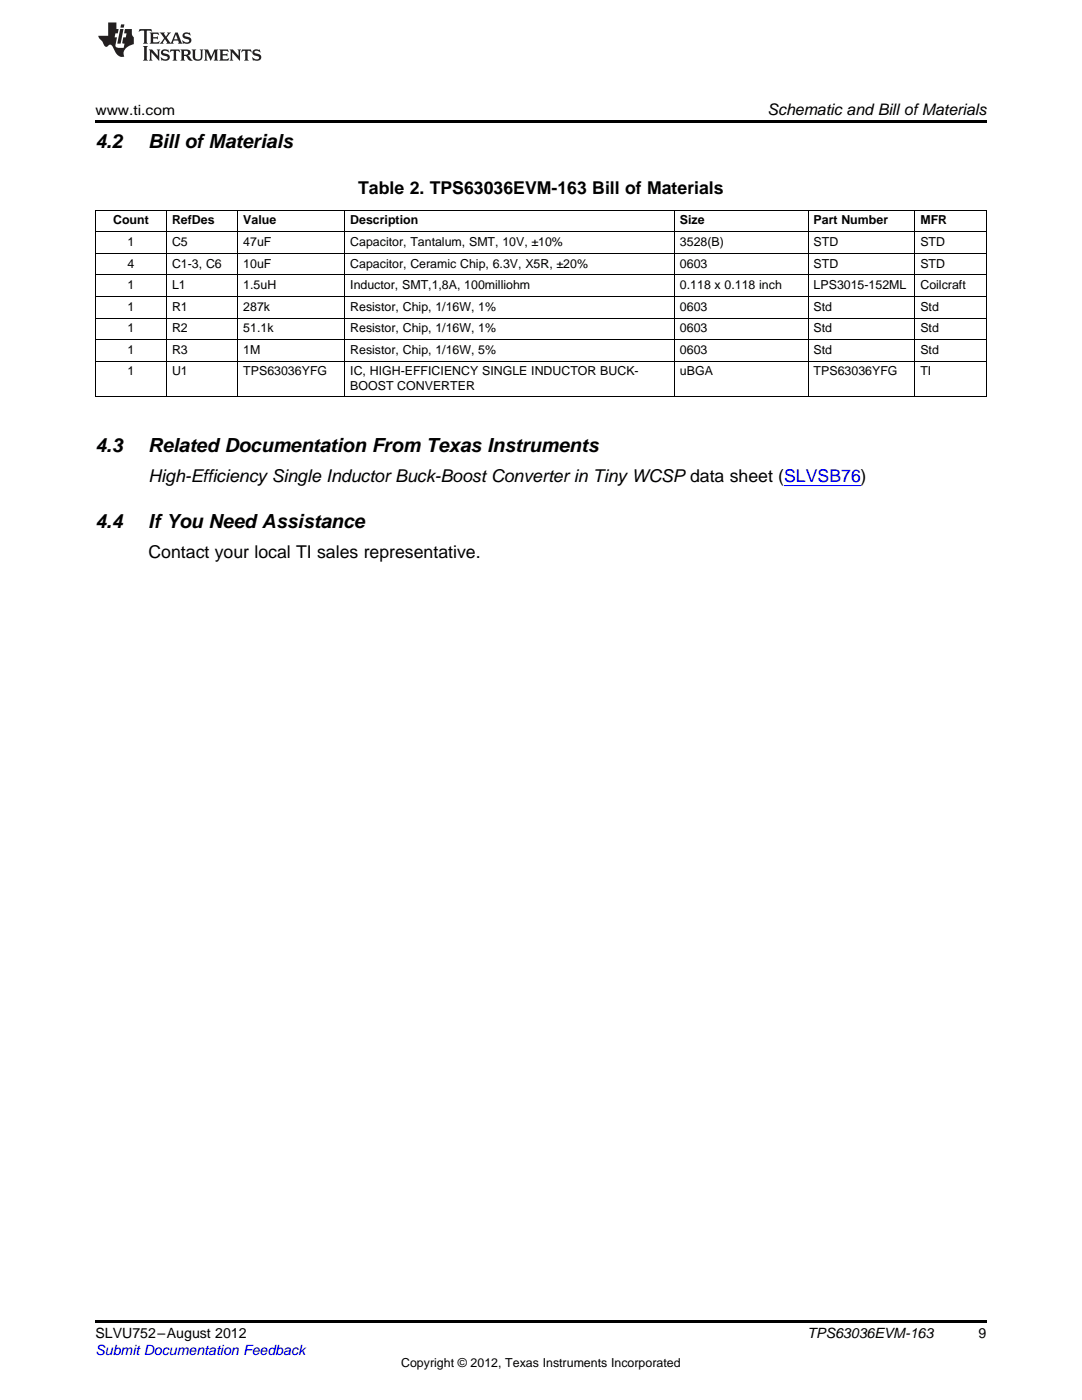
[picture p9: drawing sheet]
<svg xmlns="http://www.w3.org/2000/svg" width="216mm" height="279mm" viewBox="0 0 216 279" stroke-linecap="round" stroke-linejoin="round" font-family="sans-serif">
<defs><g id="words">
<g font-size="3.9">
<text x="19" y="29.6">4.2</text>
<text x="29.6" y="29.6">Bill ofMaterials</text>
<text x="19" y="90.2">4.3</text>
<text x="29.6" y="90.2">Related Documentation From Texas Instruments</text>
<text x="19" y="105.3">4.4</text>
<text x="29.6" y="105.3">IfYou Need Assistance</text>
</g>
<g font-size="3.5">
<text x="71.5" y="38.7">Table 2. TPS63036EVM-163 Bill of Materials</text>
<text x="29.6" y="96.2">High-Efficiency Single Inductor Buck-Boost Converter in Tiny WCSP data sheet (SLVSB76)</text>
<text x="29.6" y="111.4">Contact your local TI sales representative.</text>
</g>
<text font-size="3.2" x="153.1" y="23">Schematic and Bill ofMaterials</text>
<g font-size="2.8">
<text x="19" y="23">www.ti.com</text>
<text x="19" y="267.1">SLVU752–August 2012</text>
<text x="161.1" y="267.1">TPS63036EVM-163</text>
<text x="195.3" y="267">9</text>
</g>
<text font-size="2.8" fill="#00f" x="19" y="270.4">Submit Documentation Feedback</text>
<g font-size="2.5">
<text x="22.6" y="44.8">Count</text>
<text x="34.3" y="44.8">RefDes</text>
<text x="48.5" y="44.8">Value</text>
<text x="69.9" y="44.8">Description</text>
<text x="135.7" y="44.8">Size</text>
<text x="162.3" y="44.8">Part Number</text>
<text x="183.7" y="44.8">MFR</text>
<text x="25.5" y="49.1">1</text>
<text x="25.5" y="53.4">4</text>
<text x="34.3" y="49.1">C5</text>
<text x="34.3" y="53.4">C1-3, C6</text>
<text x="48.5" y="49.1">47uF</text>
<text x="48.5" y="53.4">10uF</text>
<text x="69.9" y="49.1">Capacitor, Tantalum, SMT, 10V, ±10%</text>
<text x="69.9" y="53.4">Capacitor, Ceramic Chip, 6.3V, X5R, ±20%</text>
<text x="135.7" y="49.1">3528(B)</text>
<text x="135.7" y="53.4">0603</text>
<text x="162.3" y="49.1">STD</text>
<text x="162.3" y="53.4">STD</text>
<text x="183.7" y="49.1">STD</text>
<text x="183.7" y="53.4">STD</text>
<text x="25.5" y="57.7">1</text>
<text x="34.3" y="57.7">L1</text>
<text x="48.5" y="57.7">1.5uH</text>
<text x="69.9" y="57.7">Inductor, SMT,1,8A, 100milliohm</text>
<text x="135.7" y="57.7">0.118 x 0.118 inch</text>
<text x="162.3" y="57.7">LPS3015-152ML</text>
<text x="183.7" y="57.7">Coilcraft</text>
<text x="25.5" y="62">1</text>
<text x="34.3" y="62">R1</text>
<text x="48.5" y="62">287k</text>
<text x="69.9" y="62">Resistor, Chip, 1/16W, 1%</text>
<text x="135.7" y="62">0603</text>
<text x="162.3" y="62">Std</text>
<text x="183.7" y="62">Std</text>
<text x="25.5" y="66.3">1</text>
<text x="25.5" y="70.6">1</text>
<text x="34.3" y="66.3">R2</text>
<text x="34.3" y="70.6">R3</text>
<text x="48.5" y="66.3">51.1k</text>
<text x="48.5" y="70.6">1M</text>
<text x="69.9" y="66.3">Resistor, Chip, 1/16W, 1%</text>
<text x="69.9" y="70.6">Resistor, Chip, 1/16W, 5%</text>
<text x="135.7" y="66.3">0603</text>
<text x="135.7" y="70.6">0603</text>
<text x="162.3" y="66.3">Std</text>
<text x="162.3" y="70.6">Std</text>
<text x="183.7" y="66.3">Std</text>
<text x="183.7" y="70.6">Std</text>
<text x="25.5" y="74.9">1</text>
<text x="34.3" y="74.9">U1</text>
<text x="48.5" y="74.9">TPS63036YFG</text>
<text x="69.9" y="74.9">IC, HIGH-EFFICIENCY SINGLE INDUCTOR BUCK-</text>
<text x="69.9" y="77.8">BOOST CONVERTER</text>
<text x="135.7" y="74.9">uBGA</text>
<text x="162.3" y="74.9">TPS63036YFG</text>
<text x="183.7" y="74.9">TI</text>
<text x="80" y="272.7">Copyright © 2012, Texas Instruments Incorporated</text>
</g>
</g></defs>
<g fill="#231f20">
<path d="M27.8 5.8l-.1 .6 .5-.3h.5l.1 .2v2.1l-.3 .3h1l-.2-.3v-2.1v-.2h.6l.4 .3-.1-.6zM29.9 6.5l.2 .4v1.5l-.2 .3h1.8l.1-.5a1.04 1.04 0 0 1-1.2 .1v-.6h.5l.4 .2v-.7l-.4 .2h-.5v-.6h.8l.3 .2-.1-.5zM31.9 6.5l.9 1.1-1 1.1h.9l-.2-.2 .4-.7 .5 .7-.2 .2h1.5l-.2-.2 .1-.4h.9l.2 .4-.2 .2h.9l-.2-.3-.7-1.9h-.5l-.9 2.1-.8-1.1 .8-1h-.8l.2 .3-.4 .5-.4-.6 .2-.2zM35.1 6.9l.4 .9h-.8zM36.6 6.6a.63 .63 0 0 0-.2 .7 .63 .63 0 0 0 .6 .4l.6 .2 .2 .2a.75 .75 0 0 1-.8 .4 .75 .75 0 0 1-.6-.5l.1 .7 .2-.1a1.11 1.11 0 0 0 1.5-.5 1.13 1.13 0 0 0-1.3-.9v-.3a1.04 1.04 0 0 1 1.1 .2l-.1-.6-.2 .1-.5-.1zM28.5 9.2l.3 .3v2.2l-.3 .4h1l-.2-.4v-2.2l.2-.3zM29.7 9.9l.2 .3v1.5l-.2 .4h.7l-.2-.4v-1.3l1.6 1.7v-1.9l.2-.3h-.7l.2 .3v.9l-1.1-1.2zM32.3 10a.62 .62 0 0 0-.2 .7 .62 .62 0 0 0 .6 .4l.6 .2 .2 .2a.76 .76 0 0 1-.8 .4 .76 .76 0 0 1-.6-.5l.1 .7 .2-.1a1.11 1.11 0 0 0 1.5-.6 1.13 1.13 0 0 0-1.3-.8v-.3a1.04 1.04 0 0 1 1.1 .1l-.1-.5-.2 .1-.5-.2zM34 9.9l-.1 .6a.61 .61 0 0 1 .7-.3l.1 1.5-.3 .4h1l-.3-.4 .1-1.5a.63 .63 0 0 1 .7 .3l-.1-.6zM36 9.9l.2 .3v1.5l-.2 .4h.9l-.2-.2v-.7l.6 .2a.76 .76 0 0 0 1.1 .6l-1-.9a.58 .58 0 0 0 .6-.6 .58 .58 0 0 0-.5-.6zM36.7 10.2l.1-.1a.45 .45 0 0 1 .6 .1 .45 .45 0 0 1 .1 .5l-.8 .2zM38.2 9.9l.2 .2a2.17 2.17 0 0 0 .4 1.9 .99 .99 0 0 0 1.6-.7v-1.1l.2-.3h-.7l.1 .2a1.92 1.92 0 0 1-.1 1.7 .6 .6 0 0 1-1-.5v-1.1l.2-.3zM40.7 9.9l.2 .3v1.5l-.2 .4h.7l-.2-.4v-1.4l.8 1.8 .9-1.8v1.4l-.2 .4h.9l-.3-.4v-1.5l.3-.3h-.8l-.6 1.4-.7-1.4zM43.7 9.9l.3 .3v1.5l-.3 .4h1.9l.1-.6a1.04 1.04 0 0 1-1.3 .2v-.6h.6l.4 .1v-.6l-.4 .2h-.6l.1-.6h.7l.4 .2-.1-.5zM45.8 9.9l.2 .3v1.5l-.2 .4h.8l-.3-.4v-1.3l1.6 1.7v-1.9l.2-.3h-.7l.2 .3v.9l-1.1-1.2zM48.3 9.9l-.1 .6a.61 .61 0 0 1 .7-.3v1.5l-.2 .4h.9l-.2-.4v-1.5a.63 .63 0 0 1 .8 .3l-.1-.6zM50.6 10a.62 .62 0 0 0-.2 .7 .62 .62 0 0 0 .6 .4l.6 .2 .1 .2a.76 .76 0 0 1-.7 .4 .76 .76 0 0 1-.6-.5l.1 .7 .1-.1a1.11 1.11 0 0 0 1.5-.6 1.13 1.13 0 0 0-1.2-.8l-.1-.3a1.04 1.04 0 0 1 1.2 .1l-.2-.5-.1 .1-.5-.2z"/>
<path d="M21.6 4.5v2.6h-2l.1 .4 .8 .9a.91 .91 0 0 0 .9 .9 .56 .56 0 0 1 .5-.4 .56 .56 0 0 1 .5 .3l.4 .8a1.53 1.53 0 0 0 2 1.3 1.54 1.54 0 0 1 1-2.1l.9-.4-.1-1.4a1.52 1.52 0 0 1-.3-1.6h-1.4l-.1 .9h.5l-.2 .8h-.5l-.2 .9v.2l.4 .1-.1 .9a1.93 1.93 0 0 1-1.6-.3l.2-1.8h-.4l.1-.8h.5l.2-.9h-.5v-1.3zM24 5.8l-.6 2.9h.7l.5-2.9zM24.2 4.9l-.2 .6h.7l.1-.6z"/>
</g>
<path d="M19 24h177.8v.6h-177.8zM19 263.5h177.8v.6h-177.8z" fill="#000"/>
<g fill="none" stroke="#000" stroke-width=".2">
<path d="M19 59.2h177.8M19 54.9h177.8M19 50.6h177.8M19 46.3h177.8M19 42h177.8M19.1 42v37.3M33.2 42v37.3M47.4 42v37.3M68.8 42v37.3M134.6 42v37.3M161.2 42v37.3M182.5 42v37.3"/>
<path d="M196.8 42v37.3M19 79.2h177.8M19 72.1h177.8M19 67.8h177.8M19 63.5h177.8"/>
</g>
<path d="M156.5 96.9h15.3" fill="none" stroke="#00f" stroke-width=".2"/>
<use href="#words"/>
</svg>
